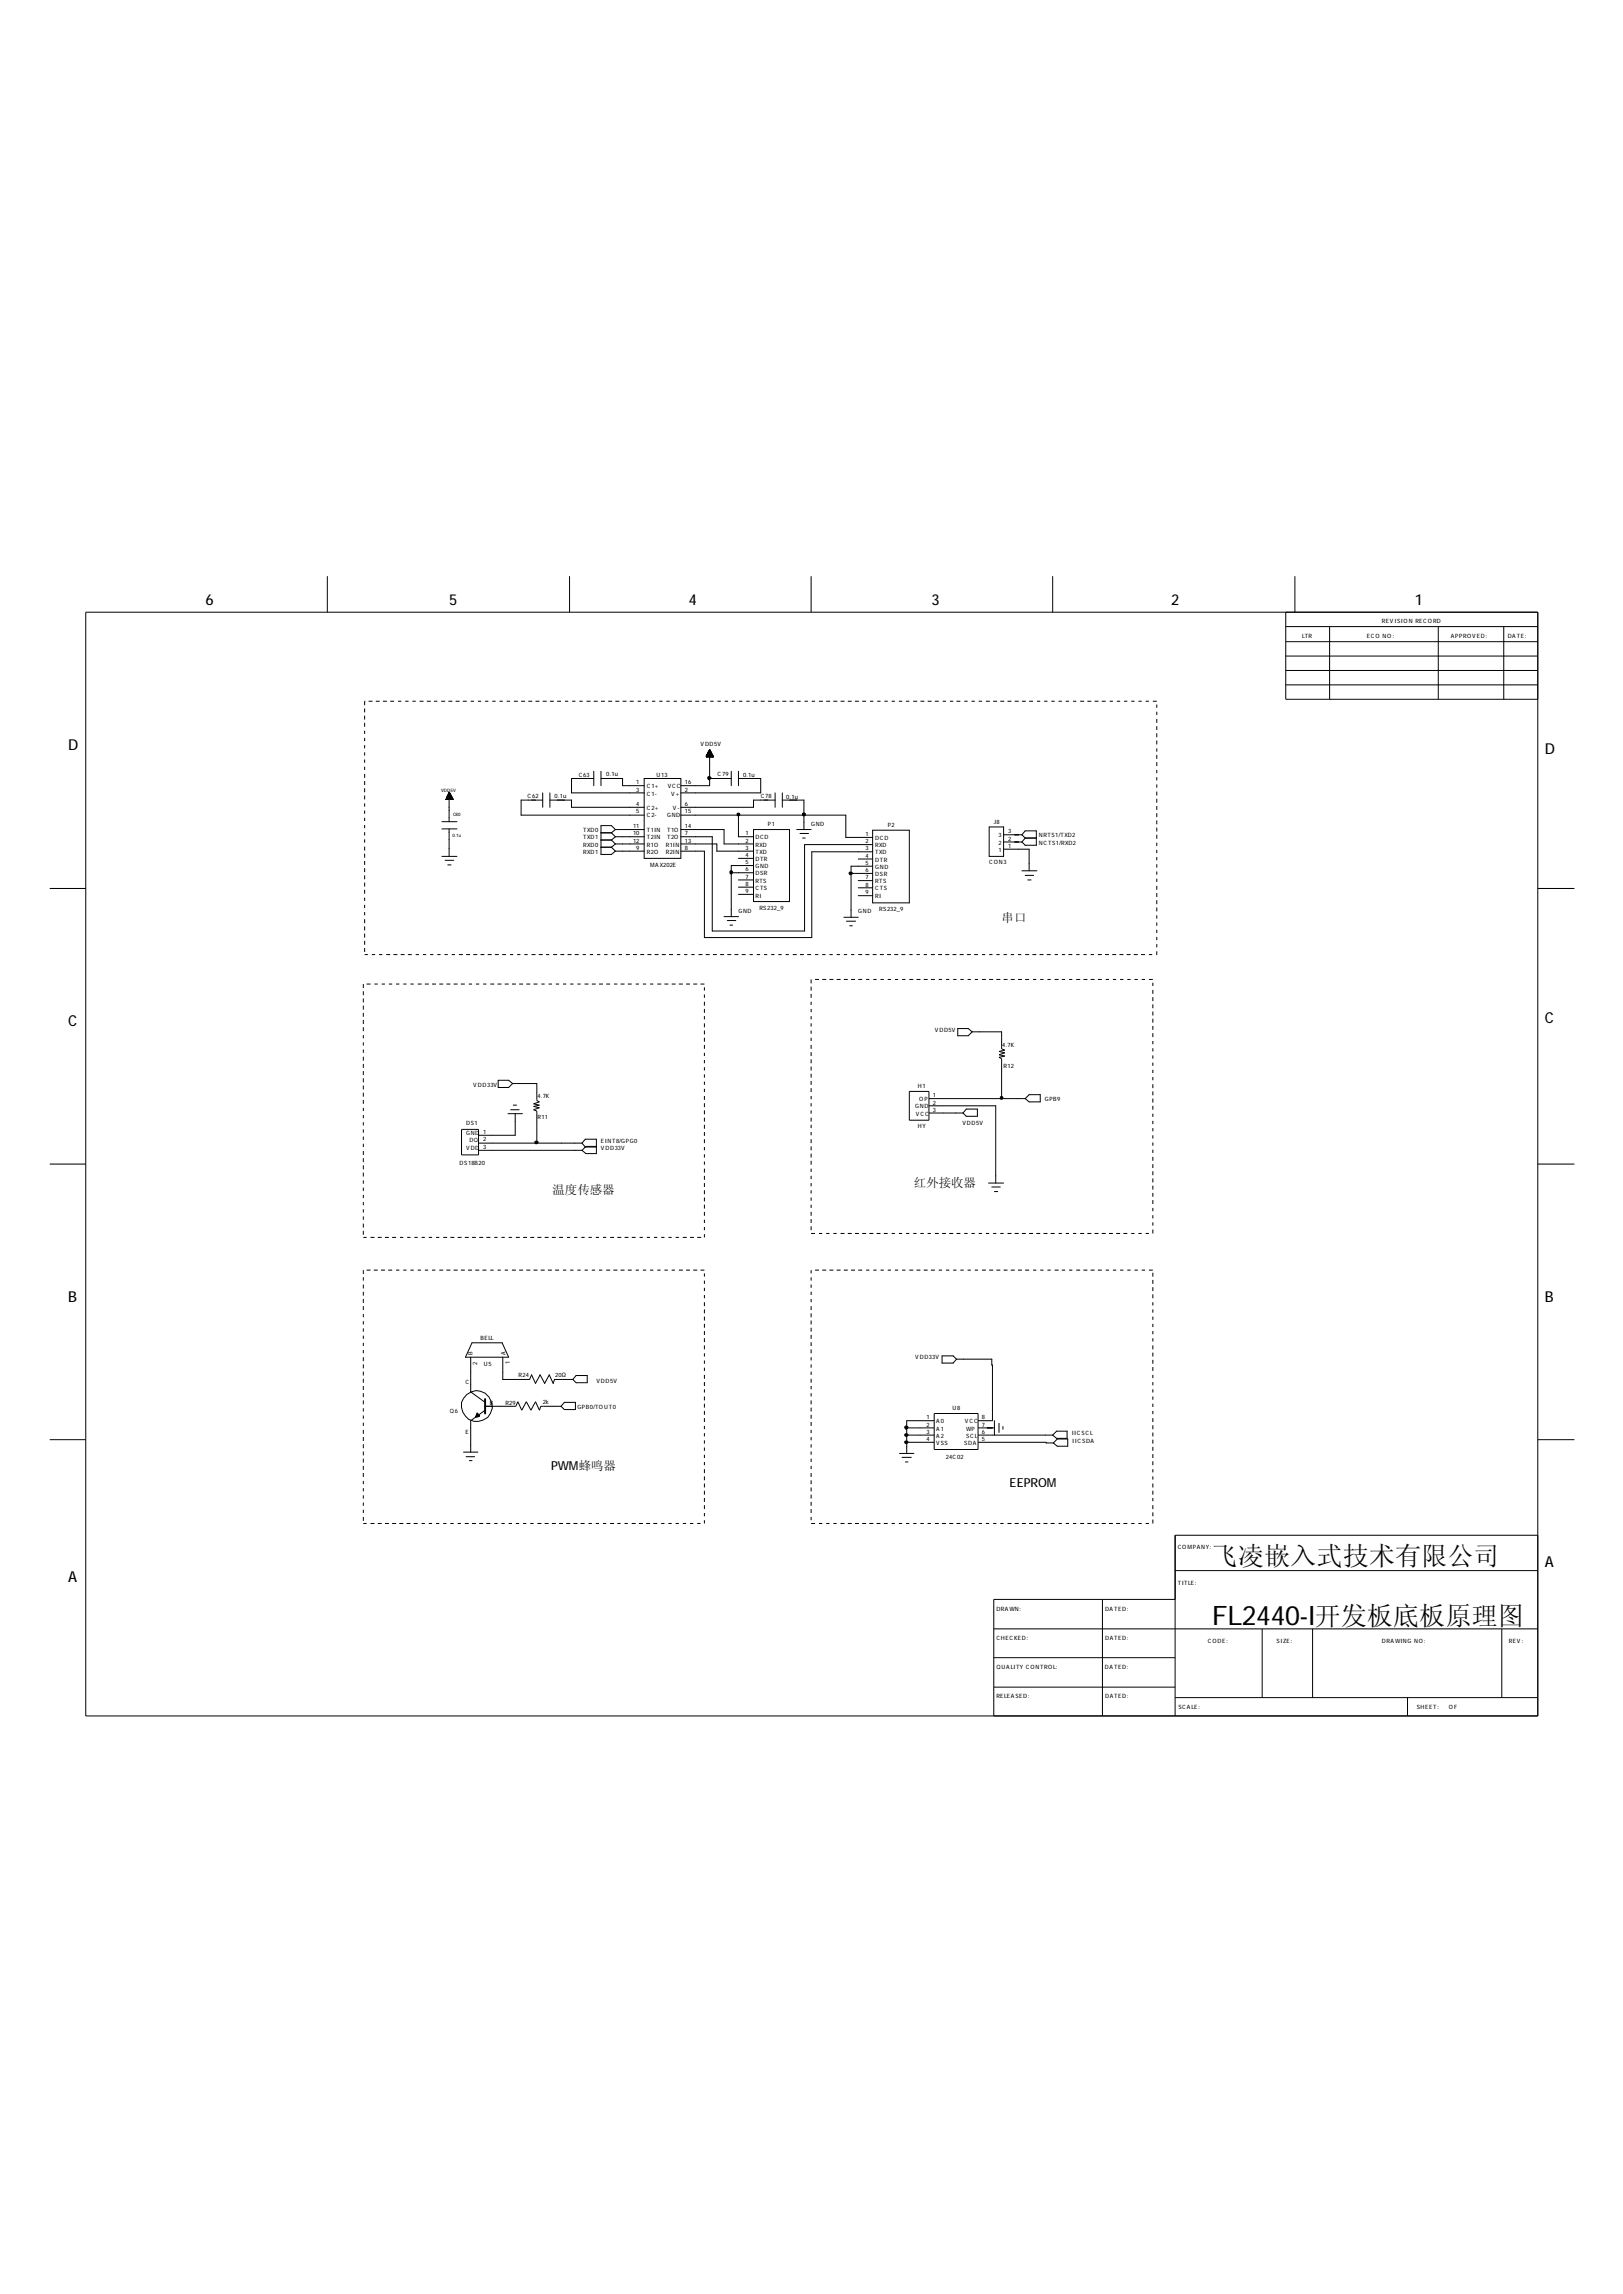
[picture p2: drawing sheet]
<svg xmlns="http://www.w3.org/2000/svg" width="210mm" height="297mm" viewBox="0 0 210 297" stroke-linecap="round" stroke-linejoin="round" font-family="sans-serif">
<defs><g id="words">
<text font-size="3.5" x="156.7" y="210.2">FL2440-I开发板底板原理图</text>
<text font-size="3.4" x="156.7" y="202.4">飞凌嵌入式技术有限公司</text>
<g font-size="1.9">
<text x="26.6" y="78.2">6</text>
<text x="58.1" y="78.2">5</text>
<text x="89.1" y="78.2">4</text>
<text x="120.5" y="78.2">3</text>
<text x="151.5" y="78.2">2</text>
<text x="183" y="78.2">1</text>
<text x="8.8" y="97">D</text>
<text x="199.8" y="97.6">D</text>
<text x="8.8" y="132.7">C</text>
<text x="199.8" y="132.3">C</text>
<text x="8.8" y="168.4">B</text>
<text x="199.8" y="168.4">B</text>
<text x="199.8" y="202.7">A</text>
<text x="8.8" y="204.6">A</text>
</g>
<g font-size="1.6">
<text x="129.5" y="119.2">串口</text>
<text x="71.5" y="154.4">温度传感器</text>
<text x="118.2" y="153.5">红外接收器</text>
<text x="71.3" y="190.2">PWM蜂鸣器</text>
<text x="130.6" y="192.4">EEPROM</text>
</g>
<g font-size=".8">
<text x="168.4" y="82.5">LTR</text>
<text x="176.8" y="82.5">EC O NO :</text>
<text x="178.7" y="80.6">REV ISIO N REC O RD</text>
<text x="187.6" y="82.5">A PPRO V ED:</text>
<text x="195" y="82.5">DA TE:</text>
<text x="74.8" y="100.4">C 63</text>
<text x="78.4" y="100.3">0.1u</text>
<text x="82.3" y="101.4">1</text>
<text x="83.7" y="102">C 1+</text>
<text x="84.9" y="100.4">U13</text>
<text x="86.4" y="102">V C C</text>
<text x="88.6" y="101.4">16</text>
<text x="90.6" y="96.4">V DD5V</text>
<text x="92.8" y="100.3">C 79</text>
<text x="96.1" y="100.4">0.1u</text>
<text x="68.2" y="103.2">C 62</text>
<text x="71.7" y="103.2">0.1u</text>
<text x="75.4" y="107.6">TXD0</text>
<text x="81.9" y="108">10</text>
<text x="81.9" y="107">11</text>
<text x="82.3" y="102.4">3</text>
<text x="82.3" y="104.2">4</text>
<text x="82.3" y="105.2">5</text>
<text x="83.7" y="107.6">T1IN</text>
<text x="83.7" y="102.9">C 1-</text>
<text x="83.7" y="104.7">C 2+</text>
<text x="83.7" y="105.7">C 2-</text>
<text x="86.3" y="105.7">GND</text>
<text x="86.3" y="107.6">T1O</text>
<text x="86.8" y="102.9">V +</text>
<text x="87" y="104.7">V -</text>
<text x="88.6" y="105.2">15</text>
<text x="88.6" y="107">14</text>
<text x="88.6" y="108">7</text>
<text x="88.6" y="102.4">2</text>
<text x="88.6" y="104.2">6</text>
<text x="96.4" y="108">1</text>
<text x="98.4" y="103.2">C 78</text>
<text x="99.3" y="106.9">P1</text>
<text x="101.7" y="103.3">0.1u</text>
<text x="104.9" y="106.8">GND</text>
<text x="114.8" y="106.9">P2</text>
<text x="128.5" y="106.6">J8</text>
<text x="130.4" y="107.7">3</text>
<text x="75.4" y="108.6">TXD1</text>
<text x="75.4" y="110.5">RXD1</text>
<text x="75.4" y="109.6">RXD0</text>
<text x="81.9" y="109">12</text>
<text x="82.3" y="109.9">9</text>
<text x="83.7" y="108.6">T2IN</text>
<text x="83.7" y="110.4">R2O</text>
<text x="83.7" y="109.5">R1O</text>
<text x="84.1" y="112.1">MA X202E</text>
<text x="86.1" y="109.5">R1IN</text>
<text x="86.1" y="110.4">R2IN</text>
<text x="86.3" y="108.6">T2O</text>
<text x="88.6" y="109">13</text>
<text x="88.6" y="109.9">8</text>
<text x="96.4" y="109">2</text>
<text x="96.4" y="109.9">3</text>
<text x="96.4" y="110.8">4</text>
<text x="96.4" y="111.8">5</text>
<text x="96.4" y="112.7">6</text>
<text x="96.4" y="113.6">7</text>
<text x="97.7" y="108.6">DC D</text>
<text x="97.7" y="109.5">RXD</text>
<text x="97.7" y="110.4">TXD</text>
<text x="97.7" y="111.4">DTR</text>
<text x="97.7" y="112.3">GND</text>
<text x="97.7" y="113.2">DSR</text>
<text x="111.9" y="108.1">1</text>
<text x="111.9" y="109.1">2</text>
<text x="111.9" y="110">3</text>
<text x="111.9" y="110.9">4</text>
<text x="111.9" y="111.9">5</text>
<text x="111.9" y="112.8">6</text>
<text x="111.9" y="113.7">7</text>
<text x="113.2" y="108.6">DC D</text>
<text x="113.2" y="109.6">RXD</text>
<text x="113.2" y="110.5">TXD</text>
<text x="113.2" y="111.4">DTR</text>
<text x="113.2" y="112.4">GND</text>
<text x="113.2" y="113.3">DSR</text>
<text x="127.9" y="111.8">C O N3</text>
<text x="129.1" y="108.2">3</text>
<text x="129.1" y="109.2">2</text>
<text x="129.1" y="110.2">1</text>
<text x="130.4" y="108.7">2</text>
<text x="130.4" y="109.7">1</text>
<text x="134.4" y="108.2">NRTS1/TXD2</text>
<text x="134.4" y="109.2">NC TS1/RXD2</text>
<text x="95.5" y="118">GND</text>
<text x="96.4" y="114.6">8</text>
<text x="96.4" y="115.5">9</text>
<text x="97.7" y="114.1">RTS</text>
<text x="97.7" y="115.1">C TS</text>
<text x="97.7" y="116.1">RI</text>
<text x="98.2" y="117.7">RS232_9</text>
<text x="111" y="118.1">GND</text>
<text x="111.9" y="114.7">8</text>
<text x="111.9" y="115.6">9</text>
<text x="113.2" y="114.2">RTS</text>
<text x="113.2" y="115.2">C TS</text>
<text x="113.2" y="116.1">RI</text>
<text x="113.7" y="117.8">RS232_9</text>
<text x="120.9" y="133.4">V DD5V</text>
<text x="129.6" y="135.4">4.7K</text>
<text x="61.2" y="140.6">V DD33V</text>
<text x="69.5" y="142">4.7K</text>
<text x="118.4" y="143.4">GND</text>
<text x="118.7" y="140.7">H1</text>
<text x="118.9" y="142.4">O P</text>
<text x="120.6" y="141.9">1</text>
<text x="120.6" y="142.8">2</text>
<text x="120.6" y="143.8">3</text>
<text x="129.8" y="138.1">R12</text>
<text x="135.1" y="142.4">GPB9</text>
<text x="60.3" y="146.8">GND</text>
<text x="60.3" y="148.7">V DD</text>
<text x="60.3" y="145.6">DS1</text>
<text x="60.7" y="147.8">DQ</text>
<text x="62.5" y="146.7">1</text>
<text x="62.5" y="147.6">2</text>
<text x="62.5" y="148.6">3</text>
<text x="69.5" y="144.7">R11</text>
<text x="77.7" y="148.8">V DD33V</text>
<text x="77.7" y="147.8">EINT8/GPG0</text>
<text x="118.4" y="144.3">V C C</text>
<text x="118.7" y="145.9">HY</text>
<text x="124.5" y="145.5">V DD5V</text>
<text x="59.4" y="150.7">DS18B20</text>
<text x="62.1" y="173.3">BELL</text>
<text x="60.2" y="179">C</text>
<text x="61.1" y="175.3" transform="rotate(-90 61.1 175.3)">B</text>
<text x="61.7" y="176.5" transform="rotate(-90 61.7 176.5)">2</text>
<text x="62.6" y="176.6">U5</text>
<text x="65.4" y="175.3" transform="rotate(-90 65.4 175.3)">A</text>
<text x="66" y="176.5" transform="rotate(-90 66 176.5)">1</text>
<text x="67.1" y="178.2">R24</text>
<text x="71.8" y="178.2">20Ω</text>
<text x="77.1" y="178.8">V DD5V</text>
<text x="118.4" y="175.8">V DD33V</text>
<text x="58.2" y="182.8">Q 6</text>
<text x="60.2" y="185.4">E</text>
<text x="63.3" y="181.7">B</text>
<text x="65.4" y="181.7">R29</text>
<text x="70.2" y="181.6">2k</text>
<text x="74.7" y="182.2">GPB0/TO UT0</text>
<text x="119.8" y="183.6">1</text>
<text x="119.8" y="184.5">2</text>
<text x="119.8" y="185.4">3</text>
<text x="121.1" y="184.1">A 0</text>
<text x="121.1" y="185">A 1</text>
<text x="121.1" y="185.9">A 2</text>
<text x="123.2" y="182.4">U8</text>
<text x="124.8" y="184.1">V C C</text>
<text x="125" y="185">WP</text>
<text x="125" y="185.9">SC L</text>
<text x="127" y="183.6">8</text>
<text x="127" y="184.5">7</text>
<text x="127" y="185.4">6</text>
<text x="138.6" y="185.6">IIC SC L</text>
<text x="119.8" y="186.4">4</text>
<text x="121.1" y="186.9">V SS</text>
<text x="122.3" y="188.7">24C 02</text>
<text x="124.7" y="186.9">SDA</text>
<text x="127" y="186.4">5</text>
<text x="138.7" y="186.6">IIC SDA</text>
<text x="152.3" y="200.3">C O MPA NY:</text>
<text x="128.9" y="208.3">DRA WN:</text>
<text x="142.9" y="208.3">DA TED:</text>
<text x="152.3" y="205">TITLE:</text>
<text x="128.9" y="212.1">C HEC KED:</text>
<text x="128.9" y="215.8">Q UA LITY C O NTRO L:</text>
<text x="142.9" y="215.8">DA TED:</text>
<text x="142.9" y="212.1">DA TED:</text>
<text x="156.2" y="212.5">C O DE:</text>
<text x="165.1" y="212.5">SIZE:</text>
<text x="178.7" y="212.5">DRA WING NO :</text>
<text x="195.2" y="212.5">REV :</text>
<text x="128.9" y="219.6">RELEA SED:</text>
<text x="142.9" y="219.6">DA TED:</text>
<text x="152.4" y="221">SC A LE:</text>
<text x="183.2" y="221.1">SHEET:</text>
<text x="187.4" y="221.1">O F</text>
</g>
<g font-size=".6">
<text x="57.1" y="102.4">VDD5V</text>
<text x="58.6" y="105.5">C80</text>
<text x="58.5" y="108.2">0.1u</text>
</g>
</g></defs>
<g fill="none" stroke="#000" stroke-width=".13">
<path d="M11.1 79.2h187.8v142.7h-187.8zM42.3 74.5v4.7M73.7 74.5v4.7M104.9 74.5v4.7M136.1 74.5v4.7M166.3 79.2v11.2h32.6M167.5 74.5v4.7M47.2 91.6v.5M47.2 92.6v.5M47.2 93.5v.5M47.2 94.5v.4M47.2 95.4v.5"/>
<path d="M47.2 96.4v.4M47.2 97.3v.4M47.2 98.2v.5M47.2 99.2v.4M47.2 90.7v.5M47.7 90.7h.5M48.6 90.7h.5M49.5 90.7h.5M50.5 90.7h.5M51.5 90.7h.4M52.4 90.7h.4M53.3 90.7h.5"/>
<path d="M54.3 90.7h.5M55.2 90.7h.5M56.1 90.7h.5M57.1 90.7h.5M58 90.7h.5M58.9 90.7h.5M59.9 90.7h.5M60.9 90.7h.4M61.8 90.7h.4M62.7 90.7h.5M63.7 90.7h.4M64.6 90.7h.4"/>
<path d="M65.5 90.7h.5M66.5 90.7h.5M67.4 90.7h.5M68.3 90.7h.5M69.3 90.7h.5M70.2 90.7h.5M71.1 90.7h.5M72.1 90.7h.5M73.1 90.7h.4M74 90.7h.4M74.9 90.7h.5M75.9 90.7h.5"/>
<path d="M76.8 90.7h.5M76.8 99.8v1.8M77.7 90.7h.5M77.7 99.8v1.8M78.7 90.7h.5M79.6 90.7h.5M80.5 90.7h.5M81.4 90.7h.6M82.5 90.7h.4M83.4 90.7h.4M84.3 90.7h.5M85.3 90.7h.4"/>
<path d="M86.2 90.7h.4M87.1 90.7h.4M88.1 90.7h.5M89 90.7h.5M89.9 90.7h.5M90.8 90.7h.6M91.4 97.8h.8M91.4 97.7h.8v.2M91.4 97.9v-.3h.7v.3M91.5 97.5h.5M91.5 97.4h.5v.5M91.5 97.3v.6"/>
<path d="M91.6 97.3h.3M91.6 97.9v-.7h.3v.7M91.7 97.1h.2M91.7 97.9v-.9h.2v.9M91.8 97v4.6h-3.7M91.8 97l-.4 .9M91.8 97l.5 .9h-.9M91.9 90.7h.4M92.1 97.6h-.7v.3M92.8 90.7h.4M93.7 90.7h.4M94.6 99.8v1.8"/>
<path d="M94.7 90.7h.4M95.5 99.8v1.8M95.6 90.7h.4M96.5 90.7h.4M97.5 90.7h.5M98.4 90.7h.5M99.3 90.7h.5M100.2 90.7h.6M101.2 90.7h.5M102.1 90.7h.5M103 90.7h.5M104.1 90.7h.4"/>
<path d="M105 90.7h.4M105.9 90.7h.5M106.8 90.7h.6M107.8 90.7h.5M108.7 90.7h.5M109.6 90.7h.6M110.6 90.7h.5M111.5 90.7h.5M112.5 90.7h.4M113.5 90.7h.4M114.4 90.7h.4M115.3 90.7h.4"/>
<path d="M116.2 90.7h.5M117.2 90.7h.4M118.1 90.7h.5M119 90.7h.5M120 90.7h.5M120.9 90.7h.5M121.9 90.7h.4M122.9 90.7h.4M123.7 90.7h.5M124.7 90.7h.4M125.6 90.7h.5M126.6 90.7h.4"/>
<path d="M127.5 90.7h.5M128.4 90.7h.5M129.4 90.7h.5M130.3 90.7h.5M131.2 90.7h.5M132.2 90.7h.5M133.1 90.7h.5M134.1 90.7h.4M135 90.7h.5M136 90.7h.4M136.9 90.7h.4M137.8 90.7h.5"/>
<path d="M138.8 90.7h.4M139.7 90.7h.5M140.6 90.7h.5M141.6 90.7h.5M142.5 90.7h.5M143.5 90.7h.4M144.4 90.7h.5M145.4 90.7h.4M146.3 90.7h.4M147.2 90.7h.5M148.2 90.7h.4M149.1 90.7h.5"/>
<path d="M149.6 91.1v.4M149.6 92v.5M149.6 93v.5M149.6 93.9v.5M149.6 94.8v.5M149.6 95.8v.5M149.6 96.8v.4M149.6 97.6v.5M149.6 98.6v.5M149.6 99.6v.4M166.3 84.9h32.6M166.3 81h32.6"/>
<path d="M166.3 83h32.6M166.3 86.7h32.6M166.3 88.6h32.6M172 81v9.4M186 81v9.4M194.5 81v9.4M6.4 114.9h4.7M47.2 100.1v.5M47.2 101v.5M47.2 102v.5M47.2 102.9v.5M47.2 103.9v.4"/>
<path d="M47.2 104.8v.5M47.2 105.8v.4M47.2 106.7v.4M47.2 107.6v.4M47.2 108.6v.4M47.2 109.5v.5M47.2 110.4v.5M47.2 111.4v.5M47.2 112.3v.5M47.2 113.2v.5M47.2 114.1v.6M47.2 115.1v.5"/>
<path d="M47.2 116.1v.4M47.2 117v.4M47.2 118v.4M47.2 118.9v.5M47.2 119.8v.5M57.1 107.2h2M57.1 106.3h2M57.1 110.8h2M57.6 111.3h1.1M57.7 103.3h.9v.1M57.8 103.1h.7v.3M57.8 103.1h.6"/>
<path d="M57.8 103.4v-.4h.6v.4M57.9 102.9h.4v.5M57.9 102.8v.6M57.9 111.9h.4M58 102.8h.3M58 102.7h.3v.7M58 102.6v.8M58.1 102.5h.1v.9M58.1 102.5v3.8M58.1 107.2v3.6M58.1 102.5l-.4 .9h.9M58.1 102.5l.5 .9"/>
<path d="M58.1 102.6h.2M58.5 103.2h-.8v.2M70.2 103.5h-2.8v1.9h15.9M70.2 102.5v1.9M71.1 103.5h2.8v.9h9.4M71.1 102.5v1.9M76.8 100.7h-2.9v1.8h9.4M77.7 100.7h2.8v.9h2.8M77.7 107.7h1.4M77.7 109.6h1.4M77.7 108.6h1.4M79.1 108.6l.5 .5"/>
<path d="M79.1 107.7l.5 .5M79.1 109.6l.5 .5M79.6 107.3h3.7M79.6 108.2h3.7M79.6 109.1h3.7M79.6 110.1h3.7M79.6 107.3l-.5-.5h-1.4v3.7h1.4l.5-.4M79.6 107.3l-.5 .4M79.6 109.1l-.5 .5M79.6 108.2l-.5 .4M83.3 100.7h4.8v10.3h-4.8zM88.1 110.1h3v11.2h13.9v-11.1h7.9"/>
<path d="M88.1 107.3h5.5v1.8h3.9M88.1 108.2h4v12.2h12v-11.2h8.8M88.1 109.1h4.6v1h4.8M88.1 105.4h21.3v2.9h3.5M91.8 100.7h2.8M93.6 118.5h1.9M94.1 119.1h1.1M94.4 119.6h.3M94.6 112.9h2.9M95.5 105.4v2.8h2M95.5 111h2M95.5 113.8h2"/>
<path d="M95.5 114.7h2M95.5 115.7h2M95.5 100.7h2.9v1.8h-10.3M97.5 107.3h4.6v9.3h-4.6zM97.5 111.9h-2.9v6.6M100.2 103.5h-2.7v.9h-9.4M100.2 102.5v1.9M101.2 103.5h2.8v3.8M101.2 102.5v1.9M103 107.3h1.9M103.5 107.8h1.1M103.8 108.4h.3"/>
<path d="M109.1 118.6h1.9M109.5 119.1h1.2M109.9 119.7h.3M110.1 113h2.8M111 111.1h1.9M111 113.9h1.9M111 114.8h1.9M111 115.8h1.9M112.9 107.4h4.7v9.4h-4.7zM112.9 112h-2.8v6.6M127.9 106.9h1.9v3.9h-1.9zM129.8 108h2.4"/>
<path d="M129.8 108.9h2.4M129.8 109.8h3.3v2.8M132.2 108l.4-.5h1.4v1.8h-1.4l-.4-.4M132.2 108l.4 .4M132.2 112.6h1.9M132.6 108.4h1.4M132.6 108.4l-.4 .5M132.6 113.2h1.1M132.9 113.8h.4M149.6 100.5v.4M149.6 101.4v.5M149.6 102.4v.5"/>
<path d="M149.6 103.3v.5M149.6 104.2v.5M149.6 105.2v.5M149.6 106.1v.5M149.6 107v.5M149.6 108v.5M149.6 109v.4M149.6 109.9v.4M149.6 110.8v.5M149.6 111.8v.4M149.6 112.7v.4M149.6 113.6v.5"/>
<path d="M149.6 114.6v.5M149.6 115.5v.5M149.6 116.4v.5M149.6 117.4v.5M149.6 118.4v.4M149.6 119.3v.4M198.9 114.9h4.7M47 127.3v.5M47 128.2v.5M47 129.1v.5M47 130.1v.5M47 131v.5"/>
<path d="M47 131.9v.5M47 132.9v.5M47 133.9v.4M47 134.8v.4M47 135.7v.5M47 136.7v.5M47 137.6v.5M47 138.5v.5M47 139.5v.5M47.2 120.7v.6M47.2 121.7v.5M47.2 122.6v.5"/>
<path d="M47.2 123.5h.4M47.4 127.3h.5M48.1 123.5h.4M48.4 127.3h.5M49 123.5h.4M49.4 127.3h.4M50 123.5h.5M50.3 127.3h.4M50.9 123.5h.5M51.2 127.3h.4M51.8 123.5h.5M52.2 127.3h.4"/>
<path d="M52.7 123.5h.6M53.1 127.3h.4M53.8 123.5h.4M54 127.3h.5M54.7 123.5h.4M54.9 127.3h.6M55.6 123.5h.4M55.9 127.3h.5M56.6 123.5h.4M56.8 127.3h.5M57.5 123.5h.4M57.7 127.3h.6"/>
<path d="M58.4 123.5h.4M58.7 127.3h.5M59.4 123.5h.5M59.6 127.3h.5M60.3 123.5h.5M60.6 127.3h.4M61.2 123.5h.5M61.6 127.3h.4M62.1 123.5h.6M62.5 127.3h.4M63.1 123.5h.5M63.4 127.3h.5"/>
<path d="M64 123.5h.5M64.3 127.3h.6M64.4 139.7h1.4l.5 .4-.5 .5h-1.4zM64.9 123.5h.5M65.3 127.3h.5M66 123.5h.4M66.2 127.3h.5M66.9 123.5h.4M67.1 127.3h.5M67.8 123.5h.4M68.1 127.3h.5M68.7 123.5h.6"/>
<path d="M69 127.3h.5M69.7 123.5h.5M70 127.3h.4M70.6 123.5h.4M71 127.3h.4M71.5 123.5h.6M71.9 127.3h.4M72.5 123.5h.5M72.8 127.3h.4M73.4 123.5h.5M73.7 127.3h.5M74.3 123.5h.5"/>
<path d="M74.7 127.3h.4M75.4 123.5h.4M75.6 127.3h.5M76.3 123.5h.4M76.5 127.3h.5M77.2 123.5h.4M77.5 127.3h.5M78.1 123.5h.5M78.4 127.3h.5M79.1 123.5h.4M79.4 127.3h.4M80 123.5h.4"/>
<path d="M80.3 127.3h.5M80.9 123.5h.5M81.2 127.3h.5M81.9 123.5h.5M82.2 127.3h.4M82.8 123.5h.5M83.1 127.3h.5M83.7 123.5h.5M84.1 127.3h.4M84.7 123.5h.5M85 127.3h.5M85.6 123.5h.5"/>
<path d="M85.9 127.3h.5M86.5 123.5h.5M86.9 127.3h.5M87.5 123.5h.5M87.8 127.3h.5M88.5 123.5h.4M88.7 127.3h.5M89.4 123.5h.4M89.7 127.3h.5M90.3 123.5h.5M90.6 127.3h.5M91.1 127.7v.4"/>
<path d="M91.1 128.6v.4M91.1 129.6v.5M91.1 130.5v.5M91.1 131.4v.4M91.1 132.3v.6M91.1 133.3v.5M91.1 134.2v.5M91.1 135.1v.6M91.1 136.2v.4M91.1 137.1v.4M91.1 138v.4M91.1 139v.4"/>
<path d="M91.1 139.9v.4M91.3 123.5h.5M92.2 123.5h.5M93.1 123.5h.5M94.1 123.5h.5M95 123.5h.5M95.9 123.5h.5M96.9 123.5h.5M97.9 123.5h.4M98.8 123.5h.4M99.7 123.5h.5M100.7 123.5h.4"/>
<path d="M101.6 123.5h.4M102.5 123.5h.5M103.5 123.5h.5M104.4 123.5h.5M104.9 126.7v.5M104.9 127.6v.5M104.9 128.5v.5M104.9 129.6v.4M104.9 130.5v.4M104.9 131.4v.4M104.9 132.3v.5M104.9 133.3v.4"/>
<path d="M104.9 134.2v.4M104.9 135.1v.6M104.9 136.1v.5M104.9 137v.5M104.9 137.9v.5M104.9 138.9v.5M104.9 139.8v.5M105.4 126.7h.5M105.4 123.5h.4M106.3 126.7h.5M106.3 123.5h.5M107.3 126.7h.5"/>
<path d="M107.3 123.5h.4M108.2 126.7h.5M108.2 123.5h.4M109.1 126.7h.5M109.1 123.5h.5M110.1 126.7h.5M110.1 123.5h.4M111 126.7h.5M111 123.5h.5M111.9 123.5h.5M112 126.7h.4M112.9 123.5h.5"/>
<path d="M112.9 126.7h.5M113.8 123.5h.5M113.9 126.7h.4M114.7 123.5h.5M114.8 126.7h.4M115.7 123.5h.5M115.7 126.7h.5M116.6 123.5h.5M116.7 126.7h.4M117.6 126.7h.5M117.6 123.5h.4M118.5 126.7h.5"/>
<path d="M118.5 123.5h.5M119.5 126.7h.5M119.5 123.5h.4M120.4 126.7h.5M120.4 123.5h.5M121.3 123.5h.5M121.4 126.7h.4M122.3 123.5h.5M122.3 126.7h.5M123.2 123.5h.5M123.3 126.7h.4M123.9 133h1.3l.5 .4-.5 .6h-1.3z"/>
<path d="M124.1 123.5h.5M124.2 126.7h.4M125.1 123.5h.5M125.1 126.7h.5M125.7 133.4h3.8v2.3l.5 .1-.8 .2 .8 .2-.8 .2 .8 .2-.8 .2 .3 .1v5.2M126 123.5h.5M126.1 126.7h.4M127 126.7h.5M127 123.5h.4M127.9 126.7h.5M127.9 123.5h.5M128.9 126.7h.5"/>
<path d="M128.9 123.5h.4M129.8 126.7h.5M129.8 123.5h.4M130.7 126.7h.5M130.7 123.5h.4M131.7 126.7h.5M131.7 123.5h.4M132.6 126.7h.5M132.6 123.5h.5M133.5 123.5h.5M133.6 126.7h.4M134.5 123.5h.5"/>
<path d="M134.5 126.7h.5M135.4 123.5h.5M135.5 126.7h.4M136.4 126.7h.5M136.4 123.5h.4M137.3 126.7h.5M137.3 123.5h.5M138.2 123.5h.5M138.3 126.7h.4M139.2 126.7h.5M139.2 123.5h.4M140.1 126.7h.5"/>
<path d="M140.1 123.5h.4M141.1 126.7h.5M141.1 123.5h.4M142 126.7h.5M142 123.5h.5M142.9 123.5h.5M143 126.7h.4M143.8 123.5h.6M143.9 126.7h.5M144.8 123.5h.5M144.9 126.7h.4M145.7 123.5h.5"/>
<path d="M145.8 126.7h.4M146.6 123.5h.6M146.7 126.7h.5M147.6 123.5h.5M147.7 126.7h.4M148.6 126.7h.5M148.6 123.5h.4M149.1 127.1v.4M149.1 128v.5M149.1 129v.5M149.1 129.9v.5M149.1 130.8v.5"/>
<path d="M149.1 131.8v.5M149.1 132.7v.5M149.1 133.6v.5M149.1 134.6v.5M149.1 135.6v.4M149.1 136.5v.4M149.1 137.4v.5M149.1 138.4v.4M149.1 139.3v.4M149.6 123v.5h-.1M149.6 120.2v.5M149.6 121.2v.4"/>
<path d="M149.6 122.1v.4M6.4 150.6h4.7M47 140.4v.5M47 141.3v.5M47 142.3v.5M47 143.3v.4M47 144.2v.4M47 145.1v.5M47 146.1v.4M47 147v.4M47 147.9v.5M47 148.9v.5"/>
<path d="M47 149.8v.5M47 150.7v.5M47 151.7v.5M47 152.7v.4M47 153.6v.4M47 154.5v.5M47 155.5v.4M47 156.4v.4M47 157.3v.4M47 158.3v.5M47 159.2v.5M59.7 146.1h2.2v3.3h-2.2z"/>
<path d="M61.9 147.8h13.4M61.9 148.8h13.4M65.7 144h1.9M66 143.5h1.1M66.3 140.1h3.1v2.2l.4 .2-.8 .3 .8 .1-.8 .2 .8 .2-.8 .2 .4 .2v4.1M66.4 142.9h.4M66.6 144v2.8h-4.7M75.3 147.8l.4-.5h1.4v1.9h-1.3l-.5-.4M75.3 147.8l.4 .6h1.4M77.1 148.3h-1.3l-.5 .5M91.1 140.8v.4M91.1 141.7v.6"/>
<path d="M91.1 142.7v.5M91.1 143.6v.5M91.1 144.5v.5M91.1 145.5v.5M91.1 146.4v.5M91.1 147.3v.5M91.1 148.4v.4M91.1 149.3v.4M91.1 150.2v.4M91.1 151.1v.6M91.1 152.1v.5M91.1 153v.5"/>
<path d="M91.1 153.9v.5M91.1 154.9v.5M91.1 155.8v.5M91.1 156.7v.5M91.1 157.7v.5M91.1 158.7v.4M91.1 159.6v.4M104.9 140.7v.5M104.9 141.7v.5M104.9 142.7v.4M104.9 143.6v.4M104.9 144.5v.5"/>
<path d="M104.9 145.5v.4M104.9 146.4v.4M104.9 147.3v.5M104.9 148.3v.5M104.9 149.2v.5M104.9 150.1v.5M104.9 151.1v.5M104.9 152.1v.4M104.9 153v.4M104.9 153.9v.5M104.9 154.9v.4M104.9 155.8v.4"/>
<path d="M104.9 156.7v.5M104.9 157.7v.5M104.9 158.6v.5M104.9 159.5h.5M105.9 159.5h.4M106.8 159.5h.5M107.8 159.5h.4M108.7 159.5h.5M109.6 159.5h.6M110.6 159.5h.5M111.5 159.5h.5M112.4 159.5h.5"/>
<path d="M113.4 159.5h.5M114.3 159.5h.5M115.3 159.5h.4M116.2 159.5h.5M117.2 159.5h.4M117.6 141.2h2.5v3.7h-2.5zM118.1 159.5h.4M119 159.5h.5M120 159.5h.4M120.1 142.1h12.5M120.1 143h8.7v10M120.1 143.9h4.4"/>
<path d="M120.9 159.5h.5M121.8 159.5h.5M122.8 159.5h.5M123.7 159.5h.5M124.7 159.5h.4M125 143.4h1.4v1h-1.4l-.5-.5zM125.6 159.5h.5M126.6 159.5h.4M127.5 159.5h.4M127.8 153h2M128.3 153.5h1.1M128.4 159.5h.5"/>
<path d="M128.6 154.1h.4M129.4 159.5h.4M130.3 159.5h.5M131.2 159.5h.5M132.2 159.5h.5M133.1 159.5h.5M133.1 141.6h1.4v.9h-1.4l-.5-.4zM134 159.5h.5M135 159.5h.5M135.9 159.5h.5M136.9 159.5h.4M137.8 159.5h.5"/>
<path d="M138.8 159.5h.4M139.7 159.5h.5M140.6 159.5h.5M141.6 159.5h.5M142.5 159.5h.5M143.4 159.5h.5M144.4 159.5h.5M145.3 159.5h.5M146.3 159.5h.4M147.2 159.5h.5M148.2 159.5h.4M149.1 140.2v.5"/>
<path d="M149.1 141.2v.5M149.1 142.1v.5M149.1 143v.5M149.1 144v.5M149.1 145v.4M149.1 145.9v.4M149.1 146.8v.4M149.1 147.8v.4M149.1 148.7v.4M149.1 149.6v.5M149.1 150.6v.5M149.1 151.5v.5"/>
<path d="M149.1 152.4v.5M149.1 153.3v.6M149.1 154.3v.5M149.1 155.2v.5M149.1 156.2v.4M149.1 157.2v.4M149.1 158.1v.4M149.1 159v.5M198.9 150.6h4.7M47 164.3v.5M47 165.2v.4M47 166.1v.5"/>
<path d="M47 167.1v.5M47 168v.5M47 168.9v.5M47 169.9v.5M47 170.9v.4M47 171.8v.4M47 172.7v.5M47 173.7v.4M47 174.6v.4M47 175.5v.5M47 176.5v.5M47 177.4v.5"/>
<path d="M47 178.3v.5M47 179.3v.5M47 160h.4M47.4 164.3h.5M47.9 160h.5M48.3 164.3h.6M48.9 160h.5M49.3 164.3h.5M49.8 160h.5M50.2 164.3h.5M50.7 160h.5M51.2 164.3h.4"/>
<path d="M51.7 160h.5M52.2 164.3h.4M52.7 160h.4M53.1 164.3h.4M53.6 160h.4M54 164.3h.4M54.5 160h.4M54.9 164.3h.5M55.5 160h.4M55.9 164.3h.4M56.4 160h.4M56.8 164.3h.5"/>
<path d="M57.3 160h.5M57.7 164.3h.6M58.3 160h.5M58.7 164.3h.5M59.2 160h.5M59.6 164.3h.5M60.1 160h.5M60.5 164.3h.5M60.9 175.5v4.5l1.8 1.4M61 160h.6M61 173.7h3.9l.9 1.8h-5.6zM61.5 164.3h.5"/>
<path d="M62 160h.5M62.4 164.3h.5M62.9 160h.5M63.4 164.3h.4M63.9 160h.4M64.3 164.3h.5M64.9 160h.4M65 175.5v2.9h3.5l.2-.6 .6 1.1 .5-1.1 .6 1.1 .6-1.1 .5 1.1 .2-.5h2.4M65.3 164.3h.4M65.8 160h.4M66.2 164.3h.5M66.7 160h.5"/>
<path d="M67.1 164.3h.5M67.6 160h.6M68.1 164.3h.5M68.6 160h.5M69 164.3h.5M69.5 160h.5M69.9 164.3h.5M70.4 160h.6M70.9 164.3h.5M71.4 160h.5M71.8 164.3h.5M72.3 160h.5"/>
<path d="M72.8 164.3h.4M73.3 160h.4M73.7 164.3h.5M74.3 160h.4M74.5 177.9h1.4v.9h-1.4l-.4-.4zM74.7 164.3h.4M75.2 160h.4M75.6 164.3h.4M76.1 160h.4M76.5 164.3h.5M77 160h.5M77.5 164.3h.4"/>
<path d="M78 160h.4M78.4 164.3h.5M78.9 160h.5M79.3 164.3h.5M79.8 160h.5M80.3 164.3h.5M80.8 160h.5M81.2 164.3h.5M81.7 160h.5M82.2 164.3h.4M82.7 160h.4M83.1 164.3h.5"/>
<path d="M83.7 160h.4M84.1 164.3h.4M84.6 160h.4M85 164.3h.4M85.5 160h.4M85.9 164.3h.5M86.4 160h.5M86.9 164.3h.4M87.4 160h.4M87.8 164.3h.5M88.3 160h.5M88.7 164.3h.5"/>
<path d="M89.2 160h.5M89.7 164.3h.5M90.2 160h.5M90.6 164.3h.5M91.1 164.7v.4M91.1 165.6v.4M91.1 166.6v.4M91.1 167.5v.4M91.1 168.4v.5M91.1 169.3v.6M91.1 170.3v.5M91.1 171.2v.5"/>
<path d="M91.1 172.1v.5M91.1 173.1v.5M91.1 174v.5M91.1 175v.4M91.1 176v.4M91.1 176.9v.4M91.1 177.8v.5M91.1 178.7v.6M91.1 179.7v.4M104.9 164.3v.4M104.9 165.2v.4M104.9 166.1v.5"/>
<path d="M104.9 167.1v.4M104.9 168v.4M104.9 168.9v.5M104.9 169.9v.5M104.9 170.8v.5M104.9 171.7v.5M104.9 172.6v.6M104.9 173.6v.5M104.9 174.5v.5M104.9 175.5v.5M104.9 176.5v.4M104.9 177.4v.4"/>
<path d="M104.9 178.3v.5M104.9 179.3v.4M105.4 164.3h.5M106.3 164.3h.5M107.3 164.3h.5M108.2 164.3h.5M109.1 164.3h.5M110.1 164.3h.5M111 164.3h.5M112 164.3h.4M112.9 164.3h.5M113.9 164.3h.4"/>
<path d="M114.8 164.3h.4M115.7 164.3h.5M116.7 164.3h.4M117.6 164.3h.5M118.5 164.3h.5M119.5 164.3h.5M120.4 164.3h.5M121.4 164.3h.4M121.8 175.4h1.5l.4 .4-.4 .5h-1.5zM122.3 164.3h.5M123.3 164.3h.4M123.7 175.8h4.6v.7h.1v7.2h-1.9"/>
<path d="M124.2 164.3h.4M125.1 164.3h.5M126.1 164.3h.4M127 164.3h.5M127.9 164.3h.5M128.9 164.3h.5M129.8 164.3h.5M130.7 164.3h.5M131.7 164.3h.5M132.6 164.3h.5M133.6 164.3h.4M134.5 164.3h.5"/>
<path d="M135.5 164.3h.4M136.4 164.3h.5M137.3 164.3h.5M138.3 164.3h.4M139.2 164.3h.5M140.1 164.3h.5M141.1 164.3h.5M142 164.3h.5M143 164.3h.4M143.9 164.3h.5M144.9 164.3h.4M145.8 164.3h.4"/>
<path d="M146.7 164.3h.5M147.7 164.3h.4M148.6 164.3h.5M149.1 164.6v.5M149.1 165.5v.5M149.1 166.5v.5M149.1 167.4v.5M149.1 168.4v.4M149.1 169.3v.5M149.1 170.3v.4M149.1 171.2v.4M149.1 172.1v.5"/>
<path d="M149.1 173.1v.4M149.1 174v.5M149.1 174.9v.5M149.1 175.9v.5M149.1 176.8v.5M149.1 177.8v.4M149.1 178.7v.5M149.1 179.7v.4M6.4 186.2h4.7M47 180.2v.5M47 181.1v.5M47 182.1v.5"/>
<path d="M47 183.1v.4M47 184v.4M47 184.9v.5M47 185.9v.5M47 186.8v.5M47 187.7v.5M47 188.7v.5M47 189.6v.5M47 190.5v.5M47 191.5v.5M47 192.5v.4M47 193.4v.4"/>
<path d="M47 194.3v.4M47 195.3v.4M47 196.2v.5M47 197h.4M47.9 197h.5M48.9 197h.5M49.8 197h.5M50.7 197h.5M51.6 197h.6M52.6 197h.5M53.5 197h.5M54.5 197h.4"/>
<path d="M55.5 197h.4M56.4 197h.4M57.3 197h.4M58.3 197h.4M59.2 197h.4M59.9 187.8h1.9M60.1 197h.5M60.3 188.4h1.1M60.7 188.9h.3M61 197h.6M61.6 183.1h.4M61.6 182.9h.2v.3"/>
<path d="M61.7 182.7l.4 .4M61.7 182.7l-.2 .6 .6-.2M61.7 182.7v.5M61.9 183.1v-.1h-.3v.2M62 197h.5M62.1 183.1h-.5v.1h.3M62.7 181.9h4l.3-.6 .5 1.1 .6-1.1 .6 1.1 .6-1.1 .5 1.1 .1-.5h2.7M62.7 182.4l-1.8 1.3v4.1M62.9 197h.5M63.9 197h.4M64.9 197h.4M65.8 197h.4"/>
<path d="M66.7 197h.4M67.6 197h.5M68.6 197h.4M69.5 197h.5M70.4 197h.6M71.4 197h.5M72.3 197h.5M73 181.4h1.4v.9h-1.4l-.4-.4zM73.2 197h.5M74.2 197h.5M75.1 197h.5M76.1 197h.4"/>
<path d="M77 197h.5M78 197h.4M78.9 197h.5M79.8 197h.5M80.8 197h.4M81.7 197h.5M82.6 197h.5M83.6 197h.5M84.5 197h.5M85.5 197h.4M86.4 197h.5M87.4 197h.4"/>
<path d="M88.3 197h.4M89.2 197h.5M90.2 197h.4M91.1 180.6v.5M91.1 181.5v.5M91.1 182.5v.5M91.1 183.4v.5M91.1 184.4v.4M91.1 185.3v.5M91.1 186.3v.4M91.1 187.2v.4M91.1 188.1v.5"/>
<path d="M91.1 189.1v.4M91.1 190v.5M91.1 190.9v.5M91.1 191.9v.5M91.1 192.8v.5M91.1 193.7v.5M91.1 194.7v.5M91.1 195.7v.4M91.1 196.6v.4M104.9 180.2v.4M104.9 181.1v.5M104.9 182v.6"/>
<path d="M104.9 183v.5M104.9 183.9v.5M104.9 184.9v.4M104.9 185.9v.4M104.9 186.8v.4M104.9 187.7v.4M104.9 188.7v.4M104.9 189.6v.4M104.9 190.5v.5M104.9 191.4v.6M104.9 192.4v.5M104.9 193.3v.5"/>
<path d="M104.9 194.2v.5M104.9 195.2v.5M104.9 196.2v.4M104.9 197h.5M105.9 197h.4M106.8 197h.5M107.8 197h.4M108.7 197h.5M109.6 197h.6M110.6 197h.5M111.5 197h.5M112.4 197h.5"/>
<path d="M113.4 197h.5M114.3 197h.5M115.3 197h.4M116.2 197h.5M116.3 188h1.9M116.7 188.5h1.2M117.1 189.1h.3M117.2 197h.4M117.3 184.7h3.5M117.3 185.6h3.5M117.3 186.5h3.5M118.1 197h.4"/>
<path d="M119 197h.5M120 197h.4M120.8 182.8h5.7v4.7h-5.7zM120.8 183.7h-3.5v4.3M120.9 197h.5M121.8 197h.5M122.8 197h.5M123.7 197h.5M124.7 197h.4M125.6 197h.5M126.5 184.7h2.1M126.5 185.6h9.6"/>
<path d="M126.5 186.5h8.8v.1h.9M126.6 197h.4M127.5 197h.4M128.4 197h.5M128.6 183.7v1.9M129.2 184.1v1.2M129.4 197h.4M129.7 184.5v.3M130.3 197h.5M131.2 197h.5M132.2 197h.5M133.1 197h.5"/>
<path d="M134 197h.5M135 197h.5M135.9 197h.5M136.7 185.1h1.3v.9h-1.3l-.6-.4zM136.7 186.1h1.4v.9h-1.4l-.5-.4zM136.9 197h.4M137.8 197h.5M138.8 197h.4M139.7 197h.5M140.6 197h.5M141.6 197h.5M142.5 197h.5"/>
<path d="M143.4 197h.5M144.4 197h.5M145.3 197h.5M146.3 197h.4M147.2 197h.5M148.2 197h.4M149.1 180.6v.4M149.1 181.5v.5M149.1 182.5v.4M149.1 183.4v.5M149.1 184.3v.5M149.1 185.3v.5"/>
<path d="M149.1 186.2v.5M149.1 187.1v.5M149.1 188.1v.5M149.1 189v.5M149.1 190v.4M149.1 190.9v.5M149.1 191.9v.5M149.1 192.8v.5M149.1 193.7v.5M149.1 194.7v.5M149.1 195.6v.5M149.1 196.5v.5"/>
<path d="M198.9 198.6h-46.9v23.3M198.9 186.2h4.7M128.5 210.7h70.4M128.5 214.4h23.5M128.5 218.2h23.5M142.6 206.9v15M152 219.6h46.9M152 203.1h46.9M152 206.9h-23.5v15M163.2 210.7v8.9M169.8 210.7v8.9M182 219.6v2.3"/>
<path d="M194.2 210.7v8.9"/>
<circle cx="61.7" cy="181.9" r="1.99"/>
</g>
<path d="M62.7 180.9v1.9" fill="none" stroke="#000" stroke-width=".25"/>
<g fill="#000" stroke="#000" stroke-width=".13">
<path d="M91.6 100.5h.3v.1v.2l-.2 .1-.1-.1z" fill-rule="evenodd"/>
<path d="M94.4 112.7l.2-.1 .1 .2-.1 .2-.2-.1z" fill-rule="evenodd"/>
<path d="M95.4 105.2h.2v.3h-.2z" fill-rule="evenodd"/>
<path d="M103.8 105.2h.3v.3h-.3z" fill-rule="evenodd"/>
<path d="M103.8 105.2h.3v.3h-.3z" fill-rule="evenodd"/>
<path d="M109.9 112.8h.2l.1 .2-.2 .1-.2-.1z" fill-rule="evenodd"/>
<path d="M69.2 147.6h.3l.1 .2-.3 .1-.1-.1z" fill-rule="evenodd"/>
<path d="M129.4 141.9h.3v.2h-.3z" fill-rule="evenodd"/>
<path d="M117.1 186.4h.2l.1 .1-.2 .2-.2-.2z" fill-rule="evenodd"/>
<path d="M117.1 185.5h.2l.1 .1-.2 .2-.2-.2z" fill-rule="evenodd"/>
<path d="M117.1 184.5h.2l.1 .1-.1 .1-.1 .1-.1-.1z" fill-rule="evenodd"/>
</g>
<use href="#words"/>
</svg>
